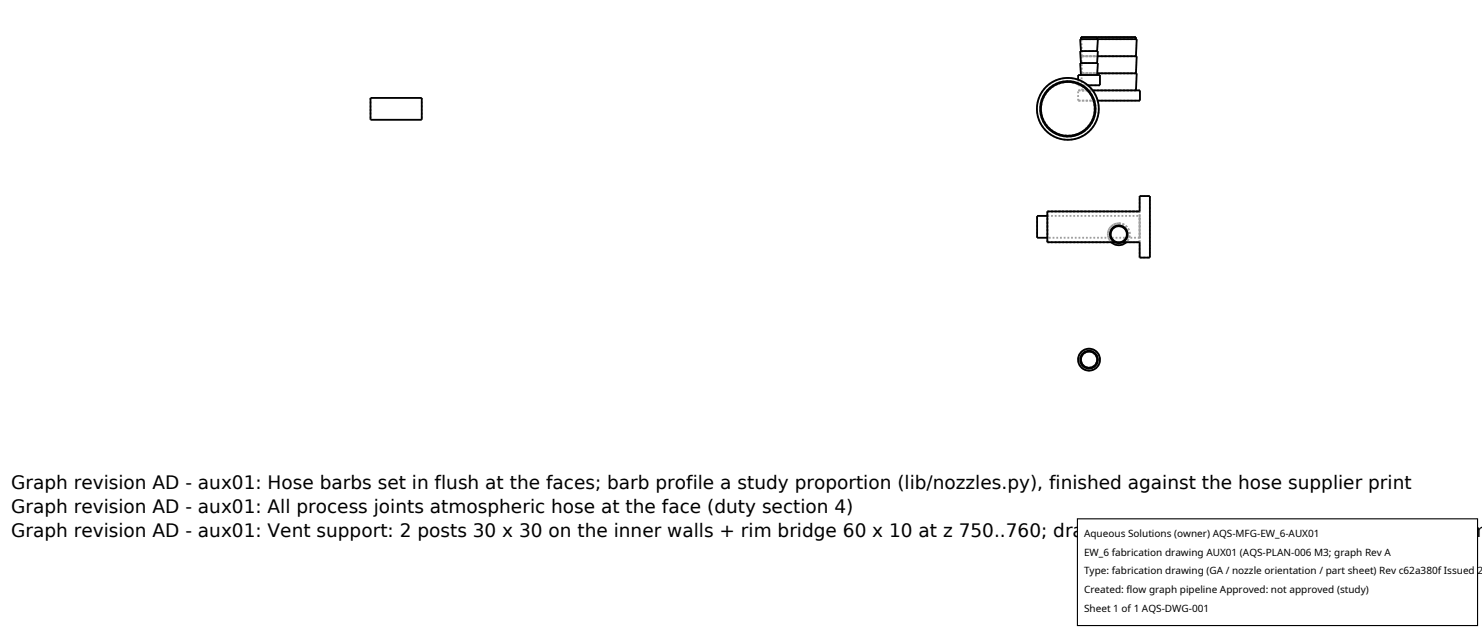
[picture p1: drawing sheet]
<svg xmlns="http://www.w3.org/2000/svg" width="212mm" height="90mm" viewBox="0 0 212 90" stroke-linecap="round" stroke-linejoin="round" font-family="sans-serif">
<defs><g id="words">
<g font-size="2.6">
<text x="1.6" y="69.8">Graph revision AD - aux01: Hose barbs set in flush at the faces; barb profile a study proportion (lib/nozzles.py), finished against the hose supplier print</text>
<text x="1.6" y="73.3">Graph revision AD - aux01: All process joints atmospheric hose at the face (duty section 4)</text>
<text x="1.6" y="76.7">Graph revision AD - aux01: Vent support: 2 posts 30 x 30 on the inner walls + rim bridge 60 x 10 at z 750..760; drain flush at z 0 with the boss to its 50 datum</text>
</g>
<g font-size="1.4">
<text x="154.8" y="76.6">Aqueous Solutions (owner) AQS-MFG-EW_6-AUX01</text>
<text x="154.8" y="79.3">EW_6 fabrication drawing AUX01 (AQS-PLAN-006 M3; graph Rev A</text>
<text x="154.8" y="82">Type: fabrication drawing (GA / nozzle orientation / part sheet) Rev c62a380f Issued 2</text>
<text x="154.8" y="84.7">Created: flow graph pipeline Approved: not approved (study)</text>
<text x="154.8" y="87.4">Sheet 1 of 1 AQS-DWG-001</text>
</g>
</g></defs>
<g fill="none" stroke="#a0a0a0" stroke-width=".26" stroke-dasharray=".3 .3" stroke-linecap="butt">
<path d="M52.9 14v3.1M60.2 14v3.1M152.5 11.1l-.9 .1-.8 .3-.8 .4-.6 .5-.5 .7-.4 .7-.3 .9-.1 .8 .1 .9 .2 .8 .4 .8 .6 .6 .6 .6 .8 .4 .9 .3 .8 .1 .8-.1 .8-.2 .8-.4 .7-.6 .5-.6 .5-.8 .2-.9 .1-.8v-.8l-.3-.9-.4-.8-.6-.7-.6-.5-.8-.4-.8-.3-.9-.1M152.5 11.7l-1.4 .3-1.3 .8-.4 .5-.4 .7-.3 1.5 .2 1.4 .4 .7 .5 .6 .5 .5 .7 .4 1.4 .3 .8-.1 .8-.2 1.2-.8 .8-1.2 .3-.8 .1-.8-.3-1.4-.4-.6-.5-.7-.6-.5-.6-.3-1.5-.3M152.5 11.6l-.8 .1-.7 .2-.7 .3-.6 .6-.5 .6-.3 .7-.3 1.4v.8l.3 .8 .8 1.2 1.2 .9 .8 .2 .8 .1 .8-.1 .7-.2 1.3-.8 .5-.6 .3-.7 .3-.8 .1-.8-.3-1.4-.4-.8-.5-.6-1.3-.8-.7-.2-.8-.1M154 14.4v-1.5M154 14.4h2.8M154 12.9h2.1M154 12.2v-.8M154 12.2h1.4M154.4 10.7h2.3M154.4 9h2.3"/>
<path d="M154.4 7.3h2.3M154.4 5.6h2.3M154.4 10.5h2.3M154.4 8h2.4M154.4 5.6h2.4M154.6 12.9h7.6M154.6 12.9l-.2-2.4M154.6 10.5h7.6M154.6 10.5l-.2-2.5M154.6 8h7.6M154.6 8l-.2-2.4M154.6 5.6h7.6"/>
<path d="M154.6 5.6v-.3M154.6 5.3h2.1M156.7 10.7h-2.3M156.7 9h-2.3M156.7 7.3h-2.3M156.7 5.6h-2.3M156.7 5.3h-2.3M156.8 9h-2.5M156.8 7.3h-2.5M156.8 5.6h-2.5M157.1 12.2h-3.1M157.1 10.7h-3.1"/>
<path d="M162.2 12.9h-7.6M162.2 10.5h-7.6M162.2 8h-7.6M162.2 5.6h-7.6M162.2 5.3h-7.6M162.4 10.5h-8M162.4 8h-8M162.4 5.6h-8M162.8 14.4h-8.8M162.8 12.9h-8.8M148.1 33.9v-3.1M149.6 30.2h13.2"/>
<path d="M149.6 34.6h9.1M149.6 34.6v-4.4M149.6 34.6h13.2M149.6 30.8h13.2M158.7 34.6l-.4-.8v-.9l.6-.7 .4-.2 .5-.1M159.2 34.6h.4M159.2 34.6h.2M159.2 34.6l.6 .1 .5-.1M159.4 34.6h.2M159.6 34.6h-.9M159.6 34.6h.4M159.6 34.6h-.4"/>
<path d="M159.8 31.9l-.6 .1-.5 .3-.3 .5-.2 .6 .1 .6 .4 .5 .4 .4 .6 .1 .7-.1 .5-.3 .3-.5 .1-.6-.1-.6-.3-.5-.5-.4-.6-.1M159.8 31.9l.9 .3 .5 .7 .1 .9-.4 .8M159.8 32.3h-.4l-.4 .3-.3 .3-.1 .4 .2 .8 .3 .3 .3 .2M159.8 32.3l-.4 .1-.4 .2-.3 .4-.1 .4 .1 .5 .3 .4 .4 .2 .4 .1 .4-.1 .4-.2 .3-.4v-.4v-.5l-.3-.4-.3-.2-.5-.1M160 34.6h.1M160 34.6h.3M160.1 34.6h.2M160.1 34.6l.4-.2 .3-.3 .2-.4v-.4l-.2-.5-.3-.3-.7-.2M160.3 34.6h-.3M160.9 34.6h1.9M160.9 34.6h-.9M162.8 34.6v-4.4"/>
<path d="M162.8 30.2v-2.2M162.8 36.8v-2.2M162.8 30.8v3.1M162.8 33.9v-3.1M162.8 28h1.4M162.8 36.8h1.4M162.8 33.9h-13.2M164.2 28v8.8M155.5 49.8l-.5 .1-.5 .3-.4 .6-.1 .5 .1 .7 .3 .4 .5 .4 .6 .1 .6-.1 .5-.3 .4-.5 .1-.6-.1-.6-.3-.5-.5-.4-.7-.1M155.5 50.2l-.4 .1-.4 .2-.2 .4-.1 .4 .1 .5 .2 .4 .4 .2 .4 .1 .5-.1 .4-.2 .2-.4 .1-.4-.1-.5-.2-.4-.4-.2-.5-.1M155.5 50.1l-.5 .1-.4 .3-.2 .4-.1 .5 .1 .5 .3 .4 .4 .2 .5 .1 .4-.1 .4-.2 .3-.4 .1-.6-.1-.5-.3-.4-.4-.2-.5-.1"/>
</g>
<g fill="none" stroke="#000" stroke-width=".26">
<path d="M52.9 14h7.3v3.1h-7.3zM154 11.4v-.7h3.1v1.5h-1.7M154.4 7.3l-.1-1.7h8.1l-.2 2.4M154.4 5.6v-.3h7.8v.3M154.4 10.7l-.1-1.7h2.5l-.1 1.7M154.4 9l-.1-1.7h2.5l-.1 1.7M156.1 12.9h6.7v1.5h-6M156.7 5.3v.3M156.7 10.5h5.7l-.2 2.4M156.8 8h5.6l-.2 2.5M156.8 5.6l-.1 1.7M149.6 30.8h-1.5v3.1h1.5"/>
<path d="M158.7 34.6l.5 .3 .5 .1 .7-.1 .5-.3M159.2 34.6h-9.6v-4.4h13.2v-2.2h1.4v8.8h-1.4v-2.2h-2.5"/>
<circle cx="152.5" cy="15.5" r="3.8"/>
<circle cx="152.5" cy="15.5" r="4.4"/>
<circle cx="152.5" cy="15.5" r="4"/>
<circle cx="159.8" cy="33.5" r="1.26"/>
<circle cx="159.8" cy="33.5" r="1.15"/>
<circle cx="155.5" cy="51.4" r="1.26"/>
<circle cx="155.5" cy="51.4" r="1.56"/>
<circle cx="155.5" cy="51.4" r="1.15"/>
</g>
<path d="M153.9 74.1h57.1v15.2h-57.1z" fill="#fff" stroke="#000" stroke-width=".16"/>
<use href="#words"/>
</svg>
